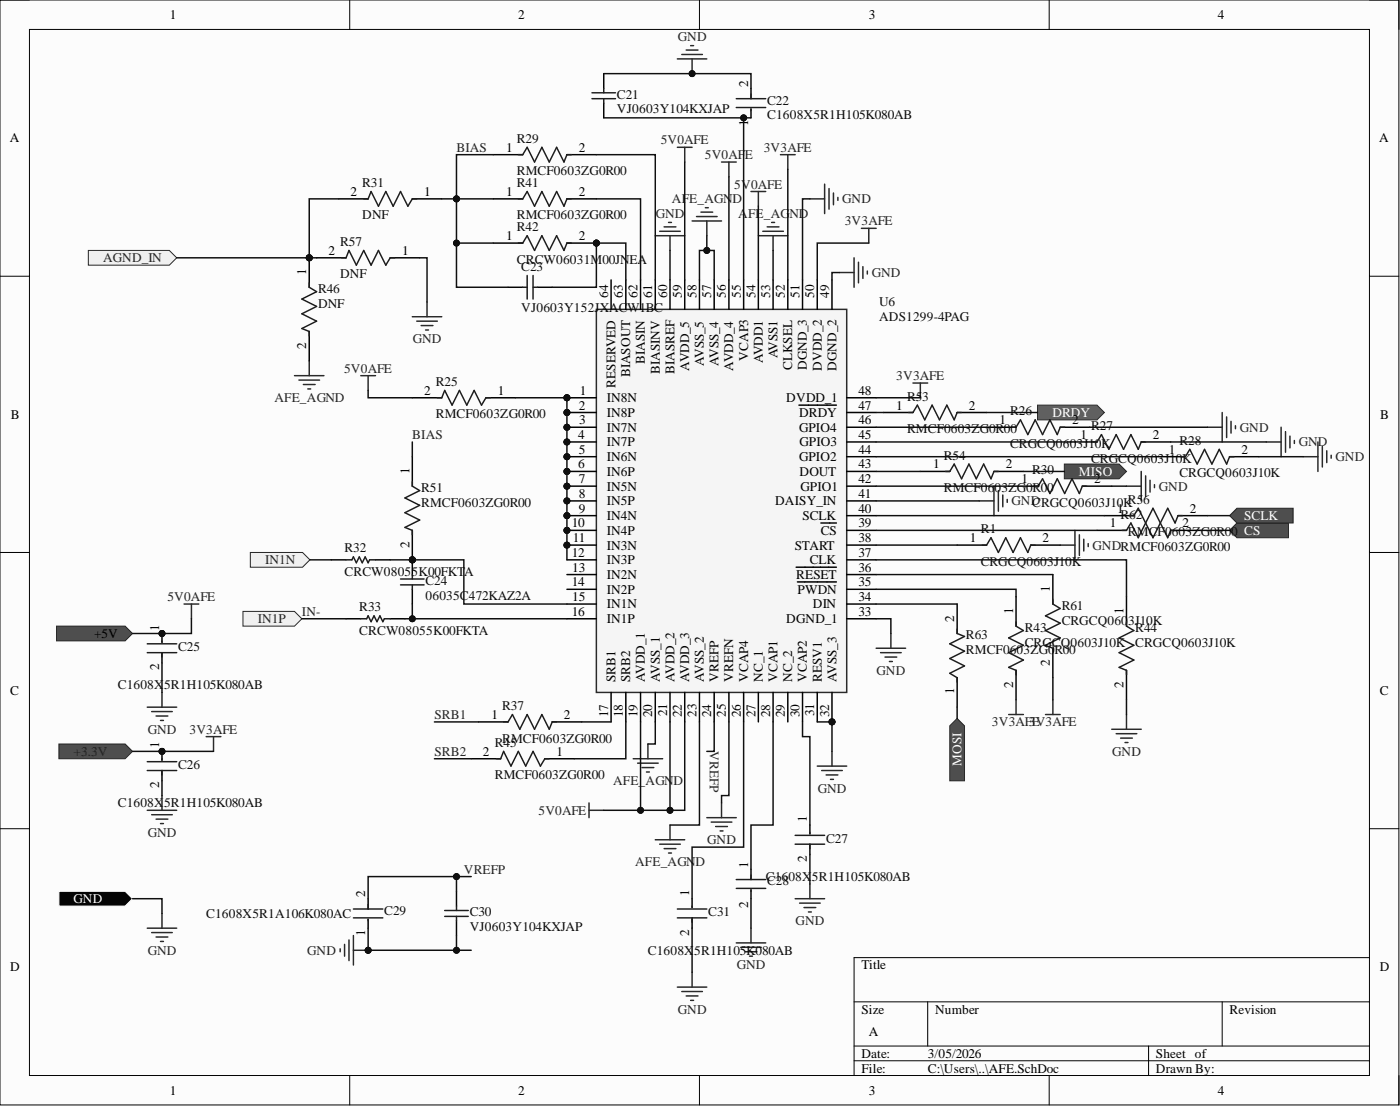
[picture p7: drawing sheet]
<svg xmlns="http://www.w3.org/2000/svg" width="241mm" height="190mm" viewBox="0 0 241 190" stroke-linecap="round" stroke-linejoin="round" font-family="sans-serif">
<defs><g id="words">
<g font-size="2.3">
<text x="29.3" y="3.3">1</text>
<text x="89.3" y="3.3">2</text>
<text x="149.7" y="3.3">3</text>
<text x="209.9" y="3.3">4</text>
<text x="128.9" y="15" transform="rotate(-90 128.9 15)">2</text>
<text x="128.9" y="21.7" transform="rotate(-90 128.9 21.7)">1</text>
<text x="1.7" y="24.5">A</text>
<text x="87.2" y="26.1">1</text>
<text x="99.7" y="26.1">2</text>
<text x="237.7" y="24.5">A</text>
<text x="60.4" y="33.7">2</text>
<text x="73.1" y="33.7">1</text>
<text x="87.2" y="33.7">1</text>
<text x="99.7" y="33.7">2</text>
<text x="87.2" y="41.4">1</text>
<text x="99.7" y="41.4">2</text>
<text x="52.8" y="47.5" transform="rotate(-90 52.8 47.5)">1</text>
<text x="56.6" y="43.9">2</text>
<text x="69.3" y="43.9">1</text>
<text x="104.8" y="51.3" transform="rotate(-90 104.8 51.3)">64</text>
<text x="107.4" y="51.3" transform="rotate(-90 107.4 51.3)">63</text>
<text x="109.9" y="51.3" transform="rotate(-90 109.9 51.3)">62</text>
<text x="112.4" y="51.3" transform="rotate(-90 112.4 51.3)">61</text>
<text x="115" y="51.3" transform="rotate(-90 115 51.3)">60</text>
<text x="117.5" y="51.3" transform="rotate(-90 117.5 51.3)">59</text>
<text x="120" y="51.3" transform="rotate(-90 120 51.3)">58</text>
<text x="122.6" y="51.3" transform="rotate(-90 122.6 51.3)">57</text>
<text x="125.1" y="51.3" transform="rotate(-90 125.1 51.3)">56</text>
<text x="127.7" y="51.3" transform="rotate(-90 127.7 51.3)">55</text>
<text x="130.2" y="51.3" transform="rotate(-90 130.2 51.3)">54</text>
<text x="132.7" y="51.3" transform="rotate(-90 132.7 51.3)">53</text>
<text x="135.3" y="51.3" transform="rotate(-90 135.3 51.3)">52</text>
<text x="137.8" y="51.3" transform="rotate(-90 137.8 51.3)">51</text>
<text x="140.4" y="51.3" transform="rotate(-90 140.4 51.3)">50</text>
<text x="142.9" y="51.3" transform="rotate(-90 142.9 51.3)">49</text>
<text x="52.8" y="60.1" transform="rotate(-90 52.8 60.1)">2</text>
<text x="108.6" y="65" transform="rotate(-90 108.6 65)">BIASOUT</text>
<text x="111.2" y="62.7" transform="rotate(-90 111.2 62.7)">BIASIN</text>
<text x="113.7" y="64.4" transform="rotate(-90 113.7 64.4)">BIASINV</text>
<text x="116.2" y="64.4" transform="rotate(-90 116.2 64.4)">BIASREF</text>
<text x="118.8" y="63.9" transform="rotate(-90 118.8 63.9)">AVDD_5</text>
<text x="121.3" y="63.1" transform="rotate(-90 121.3 63.1)">AVSS_5</text>
<text x="123.9" y="63.1" transform="rotate(-90 123.9 63.1)">AVSS_4</text>
<text x="126.4" y="63.9" transform="rotate(-90 126.4 63.9)">AVDD_4</text>
<text x="128.9" y="62.2" transform="rotate(-90 128.9 62.2)">VCAP3</text>
<text x="131.5" y="62.5" transform="rotate(-90 131.5 62.5)">AVDD1</text>
<text x="134" y="61.7" transform="rotate(-90 134 61.7)">AVSS1</text>
<text x="136.5" y="63.7" transform="rotate(-90 136.5 63.7)">CLKSEL</text>
<text x="139.1" y="63.8" transform="rotate(-90 139.1 63.8)">DGND_3</text>
<text x="141.6" y="63.9" transform="rotate(-90 141.6 63.9)">DVDD_2</text>
<text x="144.2" y="63.9" transform="rotate(-90 144.2 63.9)">DGND_2</text>
<text x="73.1" y="68">2</text>
<text x="85.8" y="68">1</text>
<text x="99.7" y="70.5">2</text>
<text x="99.9" y="68">1</text>
<text x="104.6" y="69.3">IN8N</text>
<text x="104.6" y="71.8">IN8P</text>
<text x="106.1" y="66.8" transform="rotate(-90 106.1 66.8)">RESERVED</text>
<text x="135.5" y="69.3">DVDD_1</text>
<text x="137.7" y="71.8">DRDY</text>
<text x="148" y="68">48</text>
<text x="148" y="70.5">47</text>
<text x="154.5" y="70.5">1</text>
<text x="167" y="70.5">2</text>
<text x="1.9" y="72.2">B</text>
<text x="99.7" y="75.6">4</text>
<text x="99.8" y="73.1">3</text>
<text x="104.6" y="74.3">IN7N</text>
<text x="104.6" y="76.9">IN7P</text>
<text x="137.7" y="74.3">GPIO4</text>
<text x="137.8" y="76.9">GPIO3</text>
<text x="148" y="73.1">46</text>
<text x="148" y="75.6">45</text>
<text x="172.2" y="73.1">1</text>
<text x="184.8" y="73.1">2</text>
<text x="186.2" y="75.6">1</text>
<text x="198.7" y="75.6">2</text>
<text x="237.9" y="72.2">B</text>
<text x="70.6" y="81.7" transform="rotate(-90 70.6 81.7)">1</text>
<text x="99.7" y="80.7">6</text>
<text x="99.7" y="78.2">5</text>
<text x="99.7" y="83.2">7</text>
<text x="104.6" y="79.4">IN6N</text>
<text x="104.6" y="82">IN6P</text>
<text x="137.7" y="79.4">GPIO2</text>
<text x="137.8" y="82">DOUT</text>
<text x="148" y="78.2">44</text>
<text x="148" y="80.7">43</text>
<text x="148" y="83.2">42</text>
<text x="160.8" y="80.7">1</text>
<text x="173.3" y="80.7">2</text>
<text x="176.1" y="83.2">1</text>
<text x="188.6" y="83.2">2</text>
<text x="201.4" y="78.2">1</text>
<text x="214" y="78.2">2</text>
<text x="99.7" y="85.8">8</text>
<text x="99.7" y="88.3">9</text>
<text x="104.6" y="84.5">IN5N</text>
<text x="104.6" y="87">IN5P</text>
<text x="104.6" y="89.6">IN4N</text>
<text x="133.6" y="87">DAISY_IN</text>
<text x="138" y="84.5">GPIO1</text>
<text x="138.3" y="89.6">SCLK</text>
<text x="148" y="85.8">41</text>
<text x="148" y="88.3">40</text>
<text x="192.6" y="88.3">1</text>
<text x="205.1" y="88.3">2</text>
<text x="70.6" y="94.4" transform="rotate(-90 70.6 94.4)">2</text>
<text x="98.6" y="90.8">10</text>
<text x="98.6" y="95.9">12</text>
<text x="98.7" y="93.4">11</text>
<text x="104.6" y="92.1">IN4P</text>
<text x="104.6" y="94.7">IN3N</text>
<text x="137" y="94.7">START</text>
<text x="141.5" y="92.1">CS</text>
<text x="148" y="90.8">39</text>
<text x="148" y="93.4">38</text>
<text x="148" y="95.9">37</text>
<text x="167.2" y="93.4">1</text>
<text x="179.7" y="93.4">2</text>
<text x="191.3" y="90.8">1</text>
<text x="203.8" y="90.8">2</text>
<text x="98.6" y="101">14</text>
<text x="98.6" y="98.5">13</text>
<text x="104.6" y="97.2">IN3P</text>
<text x="104.6" y="99.7">IN2N</text>
<text x="137.2" y="99.7">RESET</text>
<text x="139.6" y="97.2">CLK</text>
<text x="148" y="98.5">36</text>
<text x="148" y="101">35</text>
<text x="98.6" y="106.1">16</text>
<text x="98.6" y="103.5">15</text>
<text x="104.6" y="102.3">IN2P</text>
<text x="104.6" y="104.8">IN1N</text>
<text x="104.6" y="107.3">IN1P</text>
<text x="135.5" y="107.3">DGND_1</text>
<text x="137.5" y="102.3">PWDN</text>
<text x="140.1" y="104.8">DIN</text>
<text x="148" y="103.5">34</text>
<text x="148" y="106.1">33</text>
<text x="164.5" y="107.1" transform="rotate(-90 164.5 107.1)">2</text>
<text x="174.6" y="105.8" transform="rotate(-90 174.6 105.8)">1</text>
<text x="181" y="102" transform="rotate(-90 181 102)">1</text>
<text x="193.7" y="105.8" transform="rotate(-90 193.7 105.8)">1</text>
<text x="16.2" y="109.9">+5V</text>
<text x="27.4" y="108.6" transform="rotate(-90 27.4 108.6)">1</text>
<text x="1.8" y="119.7">C</text>
<text x="27.4" y="115.5" transform="rotate(-90 27.4 115.5)">2</text>
<text x="106.1" y="117.5" transform="rotate(-90 106.1 117.5)">SRB1</text>
<text x="108.6" y="117.5" transform="rotate(-90 108.6 117.5)">SRB2</text>
<text x="111.2" y="117.5" transform="rotate(-90 111.2 117.5)">AVDD_1</text>
<text x="113.7" y="117.5" transform="rotate(-90 113.7 117.5)">AVSS_1</text>
<text x="116.2" y="117.5" transform="rotate(-90 116.2 117.5)">AVDD_2</text>
<text x="118.8" y="117.5" transform="rotate(-90 118.8 117.5)">AVDD_3</text>
<text x="121.3" y="117.5" transform="rotate(-90 121.3 117.5)">AVSS_2</text>
<text x="123.9" y="117.5" transform="rotate(-90 123.9 117.5)">VREFP</text>
<text x="126.4" y="117.5" transform="rotate(-90 126.4 117.5)">VREFN</text>
<text x="128.9" y="117.5" transform="rotate(-90 128.9 117.5)">VCAP4</text>
<text x="131.5" y="117.5" transform="rotate(-90 131.5 117.5)">NC_1</text>
<text x="134" y="117.5" transform="rotate(-90 134 117.5)">VCAP1</text>
<text x="136.5" y="117.5" transform="rotate(-90 136.5 117.5)">NC_2</text>
<text x="139.1" y="117.5" transform="rotate(-90 139.1 117.5)">VCAP2</text>
<text x="141.6" y="117.5" transform="rotate(-90 141.6 117.5)">RESV1</text>
<text x="144.2" y="117.5" transform="rotate(-90 144.2 117.5)">AVSS_3</text>
<text x="164.5" y="119.6" transform="rotate(-90 164.5 119.6)">1</text>
<text x="174.6" y="118.5" transform="rotate(-90 174.6 118.5)">2</text>
<text x="181" y="114.7" transform="rotate(-90 181 114.7)">2</text>
<text x="193.7" y="118.5" transform="rotate(-90 193.7 118.5)">2</text>
<text x="237.8" y="119.7">C</text>
<text x="84.7" y="123.8">1</text>
<text x="97.2" y="123.8">2</text>
<text x="104.8" y="123.5" transform="rotate(-90 104.8 123.5)">17</text>
<text x="107.4" y="123.5" transform="rotate(-90 107.4 123.5)">18</text>
<text x="109.9" y="123.5" transform="rotate(-90 109.9 123.5)">19</text>
<text x="112.4" y="123.5" transform="rotate(-90 112.4 123.5)">20</text>
<text x="115" y="123.3" transform="rotate(-90 115 123.3)">21</text>
<text x="117.5" y="123.5" transform="rotate(-90 117.5 123.5)">22</text>
<text x="120" y="123.4" transform="rotate(-90 120 123.4)">23</text>
<text x="122.6" y="123.5" transform="rotate(-90 122.6 123.5)">24</text>
<text x="125.1" y="123.4" transform="rotate(-90 125.1 123.4)">25</text>
<text x="127.7" y="123.5" transform="rotate(-90 127.7 123.5)">26</text>
<text x="130.2" y="123.5" transform="rotate(-90 130.2 123.5)">27</text>
<text x="132.7" y="123.5" transform="rotate(-90 132.7 123.5)">28</text>
<text x="135.3" y="123.5" transform="rotate(-90 135.3 123.5)">29</text>
<text x="137.8" y="123.5" transform="rotate(-90 137.8 123.5)">30</text>
<text x="140.4" y="123.3" transform="rotate(-90 140.4 123.3)">31</text>
<text x="142.9" y="123.5" transform="rotate(-90 142.9 123.5)">32</text>
<text x="27.4" y="128.9" transform="rotate(-90 27.4 128.9)">1</text>
<text x="83.2" y="130.2">2</text>
<text x="95.9" y="130.2">1</text>
<text x="27.4" y="135.8" transform="rotate(-90 27.4 135.8)">2</text>
<text x="139.1" y="141.6" transform="rotate(-90 139.1 141.6)">1</text>
<text x="128.9" y="149.5" transform="rotate(-90 128.9 149.5)">1</text>
<text x="139.1" y="148.5" transform="rotate(-90 139.1 148.5)">2</text>
<text x="62.9" y="154.5" transform="rotate(-90 62.9 154.5)">2</text>
<text x="118.8" y="154.3" transform="rotate(-90 118.8 154.3)">1</text>
<text x="62.9" y="161.2" transform="rotate(-90 62.9 161.2)">1</text>
<text x="118.8" y="161.1" transform="rotate(-90 118.8 161.1)">2</text>
<text x="128.9" y="156.3" transform="rotate(-90 128.9 156.3)">2</text>
<text x="1.8" y="167.3">D</text>
<text x="148.5" y="167">Title</text>
<text x="237.8" y="167.3">D</text>
<text x="148.5" y="174.6">Size</text>
<text x="149.7" y="178.4">A</text>
<text x="161.2" y="174.6">Number</text>
<text x="211.9" y="174.6">Revision</text>
<text x="148.5" y="182.2">Date:</text>
<text x="148.5" y="184.7">File:</text>
<text x="159.9" y="182.2">3/05/2026</text>
<text x="159.9" y="184.7">C:\Users\..\AFE.SchDoc</text>
<text x="199.2" y="182.2">Sheet of</text>
<text x="199.2" y="184.7">Drawn By:</text>
<text x="29.3" y="188.5">1</text>
<text x="89.3" y="188.5">2</text>
<text x="149.7" y="188.5">3</text>
<text x="209.9" y="188.5">4</text>
</g>
<g font-size="2.3" fill="#262626">
<text x="116.8" y="7.1">GND</text>
<text x="78.7" y="26.1">BIAS</text>
<text x="113.9" y="24.9">5V0AFE</text>
<text x="121.5" y="27.4">5V0AF</text>
<text x="128.4" y="27.4">E</text>
<text x="131.6" y="26.1">3V3AFE</text>
<text x="115.8" y="35">AFE_AGN</text>
<text x="126.2" y="35">D</text>
<text x="126.6" y="32.5">5V0AFE</text>
<text x="145.2" y="35">GND</text>
<text x="113" y="37.6">GND</text>
<text x="127.2" y="37.6">AFE_AG</text>
<text x="136.1" y="37.6">ND</text>
<text x="145.6" y="38.8">3V3AFE</text>
<text x="17.8" y="45.2">AGND_IN</text>
<text x="150.3" y="47.7">GND</text>
<text x="71.1" y="59.1">GND</text>
<text x="59.3" y="64.2">5V0AFE</text>
<text x="154.5" y="65.5">3V3AFE</text>
<text x="47.3" y="69.3">AFE_AGND</text>
<text x="71.1" y="75.6">BIAS</text>
<text x="213.7" y="74.3">GND</text>
<text x="223.9" y="76.9">GN</text>
<text x="227.2" y="76.9">D</text>
<text x="230.2" y="79.4">GND</text>
<text x="174.4" y="87">GND</text>
<text x="199.7" y="84.5">GND</text>
<text x="188.3" y="94.7">GNDRMCF0603ZG0R00</text>
<text x="45.7" y="97.2">IN1N</text>
<text x="28.8" y="103.5">5V0AFE</text>
<text x="44.4" y="107.3">IN1P</text>
<text x="52" y="106.1">IN-</text>
<text x="151.1" y="116.2">GND</text>
<text x="74.9" y="123.8">SRB1</text>
<text x="171" y="125.1">3V3AF3EV3AFE</text>
<text x="25.5" y="126.4">GND</text>
<text x="32.7" y="126.4">3V3AFE</text>
<text x="74.9" y="130.2">SRB2</text>
<text x="122.3" y="129.4" transform="rotate(90 122.3 129.4)">VREFP</text>
<text x="191.7" y="130.2">GND</text>
<text x="105.7" y="135.3">AFE_AGN</text>
<text x="116.1" y="135.3">D</text>
<text x="140.9" y="136.5">GND</text>
<text x="92.8" y="140.3">5V0AFE</text>
<text x="25.5" y="144.1">GND</text>
<text x="109.5" y="149.2">AFE_AGN</text>
<text x="119.9" y="149.2">D</text>
<text x="121.9" y="145.4">GND</text>
<text x="79.9" y="150.5">VREFP</text>
<text x="137.1" y="159.4">GND</text>
<text x="25.5" y="164.4">GND</text>
<text x="53" y="164.4">GND</text>
<text x="127" y="167">GND</text>
<text x="116.8" y="174.6">GND</text>
</g>
<g font-size="2.3" fill="#0e0e0e">
<text x="106.3" y="17">C21</text>
<text x="106.3" y="19.5">VJ0603Y104KXJAP</text>
<text x="132.2" y="18">C22</text>
<text x="132.2" y="20.6">C1608X5R1H105K080AB</text>
<text x="89.1" y="24.6">R29</text>
<text x="62.4" y="32.2">R31</text>
<text x="89.1" y="32.2">R41</text>
<text x="89.1" y="30.2">RMCF0603ZG0R00</text>
<text x="62.4" y="37.8">DNF</text>
<text x="89.1" y="37.8">RMCF0603ZG0R00</text>
<text x="89.1" y="39.8">R42</text>
<text x="58.6" y="42.4">R57</text>
<text x="58.6" y="48">DNF</text>
<text x="89.1" y="45.4">CRCW06031M00JN</text>
<text x="89.8" y="46.7">C23</text>
<text x="108.5" y="45.4">EA</text>
<text x="54.8" y="50.5">R46</text>
<text x="54.8" y="53">DNF</text>
<text x="89.8" y="53.8">VJ0603Y152J</text>
<text x="103.4" y="53.8">XACW1BC</text>
<text x="151.5" y="52.8">U6</text>
<text x="151.5" y="55.3">ADS1299-4PAG</text>
<text x="75.1" y="66.5">R25</text>
<text x="156.3" y="69">R53</text>
<text x="174.1" y="71.6">R26</text>
<text x="75.1" y="72.1">RMCF0603ZG0R00</text>
<text x="156.3" y="74.6">RMCF0603ZG0R00</text>
<text x="174.1" y="77.1">CRGCQ0603J10K</text>
<text x="188.1" y="74.1">R27</text>
<text x="203.3" y="76.6">R28</text>
<text x="162.7" y="79.2">R54</text>
<text x="177.9" y="81.7">R30</text>
<text x="188.1" y="79.7">CRGCQ0603J10K</text>
<text x="203.3" y="82.2">CRGCQ0603J10K</text>
<text x="72.6" y="84.8">R51</text>
<text x="72.6" y="87.3">RMCF0603ZG0R00</text>
<text x="162.7" y="84.8">RMCF06</text>
<text x="171.4" y="84.8">0</text>
<text x="172.6" y="84.8">3ZG0R00</text>
<text x="177.9" y="87.3">CRGCQ0603J10KR56</text>
<text x="193.1" y="89.3">R62</text>
<text x="59.4" y="95.2">R32</text>
<text x="169" y="91.9">R1</text>
<text x="194.4" y="92.4">RMCF0603ZG0R00 CS</text>
<text x="59.4" y="99.2">CRCW08055K00FKT</text>
<text x="73.3" y="100.7">C24</text>
<text x="80" y="99.2">A</text>
<text x="169" y="97.4">CRGCQ0603J10K</text>
<text x="61.9" y="105.3">R33</text>
<text x="73.3" y="103.3">06035C472KAZ2A</text>
<text x="183" y="105.1">R61</text>
<text x="183" y="107.6">CRGCQ060</text>
<text x="194.4" y="107.6">3J10K</text>
<text x="30.7" y="112.2">C25</text>
<text x="61.9" y="109.4">CRCW08055K00FKTA</text>
<text x="166.5" y="110.1">R63</text>
<text x="166.5" y="112.7">RMCF0603ZG0</text>
<text x="176.6" y="108.9">R43</text>
<text x="176.6" y="111.4">CRGCQ0603J10K</text>
<text x="181.8" y="112.7">R00</text>
<text x="195.7" y="108.9">R44</text>
<text x="195.7" y="111.4">CRGCQ0603J10K</text>
<text x="20.3" y="118.8">C1608X</text>
<text x="28.3" y="118.8">5R1H105K080AB</text>
<text x="86.5" y="122.3">R37</text>
<text x="85.3" y="128.7">R45</text>
<text x="86.5" y="127.9">RMCF0603ZG0R00</text>
<text x="30.7" y="132.5">C26</text>
<text x="85.3" y="134.2">RMCF0603ZG0R00</text>
<text x="20.3" y="139.1">C1608X</text>
<text x="28.3" y="139.1">5R1H105K080AB</text>
<text x="142.4" y="145.2">C27</text>
<text x="132" y="151.7">C1608X</text>
<text x="132.2" y="152.5">C28</text>
<text x="139.9" y="151.7">5R1H105K080AB</text>
<text x="35.5" y="158.1">C1608X5R1A106K080AC</text>
<text x="66.2" y="157.6">C29</text>
<text x="81" y="157.8">C30</text>
<text x="81" y="160.4">VJ0603Y104KXJAP</text>
<text x="122.1" y="157.8">C31</text>
<text x="111.7" y="164.4">C1608X</text>
<text x="119.6" y="164.4">5R1H105K080AB</text>
</g>
<g font-size="2.3" fill="#fefefe">
<text x="181.4" y="71.8">DRDY</text>
<text x="186" y="82">MISO</text>
<text x="214.5" y="89.6">SCLK</text>
<text x="165.7" y="132" transform="rotate(-90 165.7 132)">MOSI</text>
<text x="12.7" y="155.6">GND</text>
</g>
</g></defs>
<path d="M0 0h241.1v190.3h-241.1z" fill-rule="evenodd" fill="#fcfcfc"/>
<path d="M0 0h241.1v190.3h-241.1z" fill="none" stroke="#000" stroke-width=".17"/>
<path d="M5.1 5.1h230.9v180.1h-230.9z" fill-rule="evenodd" fill="#fcfcfc"/>
<g fill="none" stroke="#000" stroke-width=".17">
<path d="M0 0h5.1M60.3 0v5.1M120.6 0v5.1M180.8 0v5.1M236 0h5.1v5.1M5.1 5.1h230.9v180.1h-230.9zM0 47.6h5.1M236 47.6h5.1M0 95.2h5.1M236 95.2h5.1M0 142.7h5.1M236 142.7h5.1"/>
<path d="M147.2 172.6h88.8M159.9 172.6v7.6M210.7 172.6v7.6M236 164.9h-88.8v20.3M60.3 185.2v5.1M120.6 185.2v5.1M147.2 180.2h88.8M147.2 182.7h88.8M180.8 185.2v5.1M198 180.2v5M241.1 185.2v5.1"/>
</g>
<path d="M9.7 107.8h11.9l1.2 1.3-1.2 1.3h-11.9z" fill-rule="evenodd" fill="#4c4c4c"/>
<path d="M9.7 107.8h11.9l1.2 1.3-1.2 1.3h-11.9z" fill="none" stroke="#262626" stroke-width=".17"/>
<path d="M25.4 159.9h5.1M27.9 157.3v2.6M26.1 160.6h3.6M26.9 161.4h2M27.7 162.2h.5" fill="none" stroke="#262626" stroke-width=".25"/>
<path d="M10.2 153.5h11.4l1.2 1.3-1.2 1.3h-11.4z" fill-rule="evenodd" fill="#000"/>
<path d="M10.2 153.5h11.4l1.2 1.3-1.2 1.3h-11.4z" fill="none" stroke="#fefefe" stroke-width=".17"/>
<path d="M10.2 128.1h11.4l1.2 1.3-1.2 1.3h-11.4z" fill-rule="evenodd" fill="#4c4c4c"/>
<path d="M10.2 128.1h11.4l1.2 1.3-1.2 1.3h-11.4z" fill="none" stroke="#262626" stroke-width=".17"/>
<path d="M35.5 126.9h2.6M36.8 126.9v2.5" fill="none" stroke="#262626" stroke-width=".25"/>
<circle cx="97.7" cy="68.5" r=".51" fill="#0e0e0e"/>
<circle cx="97.7" cy="68.5" r=".51" fill="none" stroke="#0e0e0e" stroke-width=".17"/>
<circle cx="97.7" cy="71.1" r=".51" fill="#0e0e0e"/>
<circle cx="97.7" cy="71.1" r=".51" fill="none" stroke="#0e0e0e" stroke-width=".17"/>
<circle cx="97.7" cy="73.6" r=".51" fill="#0e0e0e"/>
<circle cx="97.7" cy="73.6" r=".51" fill="none" stroke="#0e0e0e" stroke-width=".17"/>
<circle cx="97.7" cy="76.1" r=".51" fill="#0e0e0e"/>
<circle cx="97.7" cy="76.1" r=".51" fill="none" stroke="#0e0e0e" stroke-width=".17"/>
<circle cx="97.7" cy="78.7" r=".51" fill="#0e0e0e"/>
<circle cx="97.7" cy="78.7" r=".51" fill="none" stroke="#0e0e0e" stroke-width=".17"/>
<circle cx="97.7" cy="81.2" r=".51" fill="#0e0e0e"/>
<circle cx="97.7" cy="81.2" r=".51" fill="none" stroke="#0e0e0e" stroke-width=".17"/>
<circle cx="97.7" cy="83.7" r=".51" fill="#0e0e0e"/>
<circle cx="97.7" cy="83.7" r=".51" fill="none" stroke="#0e0e0e" stroke-width=".17"/>
<circle cx="97.7" cy="86.3" r=".51" fill="#0e0e0e"/>
<circle cx="97.7" cy="86.3" r=".51" fill="none" stroke="#0e0e0e" stroke-width=".17"/>
<circle cx="97.7" cy="88.8" r=".51" fill="#0e0e0e"/>
<circle cx="97.7" cy="88.8" r=".51" fill="none" stroke="#0e0e0e" stroke-width=".17"/>
<circle cx="97.7" cy="91.4" r=".51" fill="#0e0e0e"/>
<circle cx="97.7" cy="91.4" r=".51" fill="none" stroke="#0e0e0e" stroke-width=".17"/>
<circle cx="97.7" cy="93.9" r=".51" fill="#0e0e0e"/>
<circle cx="97.7" cy="93.9" r=".51" fill="none" stroke="#0e0e0e" stroke-width=".17"/>
<circle cx="143.4" cy="124.3" r=".51" fill="#0e0e0e"/>
<circle cx="143.4" cy="124.3" r=".51" fill="none" stroke="#0e0e0e" stroke-width=".17"/>
<path d="M102.8 53.3h43.1v66h-43.1z" fill-rule="evenodd" fill="#f5f5f5"/>
<path d="M102.8 53.3h43.1v66h-43.1z" fill="none" stroke="#262626" stroke-width=".25"/>
<path d="M97.7 68.5h5.1" fill="none" stroke="#000" stroke-width=".25"/>
<circle cx="97.7" cy="68.5" r=".51" fill="#0e0e0e"/>
<circle cx="97.7" cy="68.5" r=".51" fill="none" stroke="#0e0e0e" stroke-width=".17"/>
<path d="M97.7 71.1h5.1" fill="none" stroke="#000" stroke-width=".25"/>
<circle cx="97.7" cy="71.1" r=".51" fill="#0e0e0e"/>
<circle cx="97.7" cy="71.1" r=".51" fill="none" stroke="#0e0e0e" stroke-width=".17"/>
<path d="M97.7 73.6h5.1" fill="none" stroke="#000" stroke-width=".25"/>
<circle cx="97.7" cy="73.6" r=".51" fill="#0e0e0e"/>
<circle cx="97.7" cy="73.6" r=".51" fill="none" stroke="#0e0e0e" stroke-width=".17"/>
<path d="M97.7 76.1h5.1" fill="none" stroke="#000" stroke-width=".25"/>
<circle cx="97.7" cy="76.1" r=".51" fill="#0e0e0e"/>
<circle cx="97.7" cy="76.1" r=".51" fill="none" stroke="#0e0e0e" stroke-width=".17"/>
<path d="M97.7 78.7h5.1" fill="none" stroke="#000" stroke-width=".25"/>
<circle cx="97.7" cy="78.7" r=".51" fill="#0e0e0e"/>
<circle cx="97.7" cy="78.7" r=".51" fill="none" stroke="#0e0e0e" stroke-width=".17"/>
<path d="M97.7 81.2h5.1" fill="none" stroke="#000" stroke-width=".25"/>
<circle cx="97.7" cy="81.2" r=".51" fill="#0e0e0e"/>
<circle cx="97.7" cy="81.2" r=".51" fill="none" stroke="#0e0e0e" stroke-width=".17"/>
<path d="M97.7 83.7h5.1" fill="none" stroke="#000" stroke-width=".25"/>
<circle cx="97.7" cy="83.7" r=".51" fill="#0e0e0e"/>
<circle cx="97.7" cy="83.7" r=".51" fill="none" stroke="#0e0e0e" stroke-width=".17"/>
<path d="M97.7 86.3h5.1" fill="none" stroke="#000" stroke-width=".25"/>
<circle cx="97.7" cy="86.3" r=".51" fill="#0e0e0e"/>
<circle cx="97.7" cy="86.3" r=".51" fill="none" stroke="#0e0e0e" stroke-width=".17"/>
<path d="M97.7 88.8h5.1" fill="none" stroke="#000" stroke-width=".25"/>
<circle cx="97.7" cy="88.8" r=".51" fill="#0e0e0e"/>
<circle cx="97.7" cy="88.8" r=".51" fill="none" stroke="#0e0e0e" stroke-width=".17"/>
<path d="M97.7 91.4h5.1" fill="none" stroke="#000" stroke-width=".25"/>
<circle cx="97.7" cy="91.4" r=".51" fill="#0e0e0e"/>
<circle cx="97.7" cy="91.4" r=".51" fill="none" stroke="#0e0e0e" stroke-width=".17"/>
<path d="M97.7 93.9h5.1" fill="none" stroke="#000" stroke-width=".25"/>
<circle cx="97.7" cy="93.9" r=".51" fill="#0e0e0e"/>
<circle cx="97.7" cy="93.9" r=".51" fill="none" stroke="#0e0e0e" stroke-width=".17"/>
<g fill="none" stroke="#000" stroke-width=".25">
<path d="M97.7 96.4h5.1M97.7 99h5.1M97.7 101.5h5.1M97.7 104h5.1M97.7 106.6h5.1M105.3 119.3v5M107.9 119.3v5M110.4 119.3v5M112.9 119.3v5M115.5 119.3v5M118 119.3v5M120.6 119.3v5"/>
<path d="M123.1 119.3v5M125.6 119.3v5M128.2 119.3v5M130.7 119.3v5M133.2 119.3v5M135.8 119.3v5M138.3 119.3v5M140.9 119.3v5M143.4 119.3v5"/>
</g>
<circle cx="143.4" cy="124.3" r=".51" fill="#0e0e0e"/>
<circle cx="143.4" cy="124.3" r=".51" fill="none" stroke="#0e0e0e" stroke-width=".17"/>
<g fill="none" stroke="#000" stroke-width=".25">
<path d="M105.3 48.2v5.1M107.9 48.2v5.1M110.4 48.2v5.1M112.9 48.2v5.1M115.5 48.2v5.1M118 48.2v5.1M120.6 48.2v5.1M123.1 48.2v5.1M125.6 48.2v5.1M128.2 48.2v5.1M130.7 48.2v5.1M133.2 48.2v5.1"/>
<path d="M135.8 48.2v5.1M138.3 48.2v5.1M140.9 48.2v5.1M143.4 48.2v5.1M137.7 69.8h6.5M145.9 68.5h5.1M145.9 71.1h5.1M145.9 73.6h5.1M145.9 76.1h5.1M145.9 78.7h5.1M137.2 97.7h7M141.5 90.1h2.7"/>
<path d="M145.9 81.2h5.1M145.9 83.7h5.1M145.9 86.3h5.1M145.9 88.8h5.1M145.9 91.4h5.1M145.9 93.9h5.1M145.9 96.4h5.1M145.9 99h5.1M137.4 100.2h6.8M145.9 101.5h5.1M145.9 104h5.1M145.9 106.6h5.1"/>
</g>
<g fill="none" stroke="#262626" stroke-width=".25">
<path d="M139.6 34.3h2.5M142.1 31.7v5.1M142.9 32.5v3.5M143.7 33.2v2.1M144.4 34v.5M144.7 46.9h2.5M147.2 44.4v5.1M148 45.2v3.5M148.7 45.9v2.1M149.5 46.7v.5M109.1 130.7h5.1M109.9 131.4h3.5"/>
<path d="M110.7 132.2h2M111.4 133h.5M111.7 128.1v2.6M124.4 138.3v2.5M140.9 132h5M141.6 132.7h3.6M142.4 133.5h2M143.1 134.2h.6M143.4 129.4v2.6M121.8 140.8h5.1M122.6 141.6h3.5M123.3 142.4h2.1"/>
<path d="M124.1 143.1h.5"/>
</g>
<path d="M178.8 69.8h10.3l1.3 1.3-1.3 1.2h-10.3z" fill-rule="evenodd" fill="#5f5f5f"/>
<path d="M178.8 69.8h10.3l1.3 1.3-1.3 1.2h-10.3z" fill="none" stroke="#262626" stroke-width=".17"/>
<path d="M211.9 91.4l1.3-1.3h8.9v2.5h-8.9z" fill-rule="evenodd" fill="#4d4d4d"/>
<path d="M211.9 91.4l1.3-1.3h8.9v2.5h-8.9z" fill="none" stroke="#262626" stroke-width=".17"/>
<path d="M211.9 88.8l1.3-1.3h9.7v2.6h-9.7z" fill-rule="evenodd" fill="#4d4d4d"/>
<path d="M211.9 88.8l1.3-1.3h9.7v2.6h-9.7z" fill="none" stroke="#262626" stroke-width=".17"/>
<path d="M183.4 79.9h9.5l1.3 1.3-1.3 1.3h-9.5z" fill-rule="evenodd" fill="#4d4d4d"/>
<path d="M183.4 79.9h9.5l1.3 1.3-1.3 1.3h-9.5z" fill="none" stroke="#262626" stroke-width=".17"/>
<path d="M163.7 125l1.3-1.3 1.2 1.3v9.5h-2.5z" fill-rule="evenodd" fill="#4d4d4d"/>
<path d="M163.7 125l1.3-1.3 1.2 1.3v9.5h-2.5z" fill="none" stroke="#262626" stroke-width=".17"/>
<path d="M168.8 86.3h2.5M171.3 83.7v5.1M172.1 84.5v3.6M172.8 85.3v2M173.6 86v.5M151 111.7h5.1M151.8 112.4h3.5M152.5 113.2h2.1M153.3 113.9h.5M153.5 109.1v2.6" fill="none" stroke="#262626" stroke-width=".25"/>
<path d="M59.6 106.6h2.6M67.3 106.6h2.5" fill="none" stroke="#000" stroke-width=".25"/>
<path d="M62.2 106.6h1l.3-.5 .5 1 .5-1 .5 1 .5-1 .5 1 .2-.5h1.1" fill="none" stroke="#1c1c1c" stroke-width=".25"/>
<circle cx="71.1" cy="96.4" r=".51" fill="#0e0e0e"/>
<circle cx="71.1" cy="96.4" r=".51" fill="none" stroke="#0e0e0e" stroke-width=".17"/>
<path d="M71.1 96.4v2.6" fill="none" stroke="#000" stroke-width=".25"/>
<circle cx="71.1" cy="96.4" r=".51" fill="#0e0e0e"/>
<circle cx="71.1" cy="96.4" r=".51" fill="none" stroke="#0e0e0e" stroke-width=".17"/>
<path d="M71.1 101.5v2.5M119.3 154.8v1.5M119.3 158.1v1.8M139.6 142.1v1.5M139.6 145.4v1.8" fill="none" stroke="#000" stroke-width=".25"/>
<path d="M69 99.7h4.1M71.1 99v.7M69 100.7h4.1M71.1 100.7v.8M116.7 158.1h5.1M116.7 156.6h5.1M119.3 156.1v.2M119.3 158.1v.8M137.1 145.4h5M137.1 143.9h5M139.6 143.4v.2M139.6 145.4v.8" fill="none" stroke="#1c1c1c" stroke-width=".25"/>
<g fill="none" stroke="#262626" stroke-width=".25">
<path d="M129.4 159.9v2.5M137.1 154.8h5M137.8 155.6h3.6M138.6 156.3h2M139.3 157.1h.5M139.6 152.3v2.5M116.7 170h5.1M117.5 170.8h3.6M118.3 171.5h2M119 172.3h.5M119.3 167.5v2.5M126.9 162.4h5.1"/>
<path d="M127.7 163.2h3.5M128.4 163.9h2.1M129.2 164.7h.5"/>
</g>
<circle cx="27.9" cy="109.1" r=".51" fill="#0e0e0e"/>
<circle cx="27.9" cy="109.1" r=".51" fill="none" stroke="#0e0e0e" stroke-width=".17"/>
<path d="M27.9 109.1v1.5M27.9 112.4v1.8" fill="none" stroke="#000" stroke-width=".25"/>
<circle cx="27.9" cy="109.1" r=".51" fill="#0e0e0e"/>
<circle cx="27.9" cy="109.1" r=".51" fill="none" stroke="#0e0e0e" stroke-width=".17"/>
<path d="M25.4 112.4h5.1M25.4 110.9h5.1M27.9 110.4v.2M27.9 112.4v.8" fill="none" stroke="#1c1c1c" stroke-width=".25"/>
<circle cx="27.9" cy="129.4" r=".51" fill="#0e0e0e"/>
<circle cx="27.9" cy="129.4" r=".51" fill="none" stroke="#0e0e0e" stroke-width=".17"/>
<path d="M27.9 129.4v1.5M27.9 132.7v1.8" fill="none" stroke="#000" stroke-width=".25"/>
<circle cx="27.9" cy="129.4" r=".51" fill="#0e0e0e"/>
<circle cx="27.9" cy="129.4" r=".51" fill="none" stroke="#0e0e0e" stroke-width=".17"/>
<g fill="none" stroke="#1c1c1c" stroke-width=".25">
<path d="M102 17h4.1M102 16h4.1M104.1 15.2v.8M104.1 17v.8M126.9 17h5.1M126.9 18.5h5.1M129.4 16.2v.8M129.4 18.8v.2M174.4 73.6h.7l.8-1.3 1.3 2.6 1.2-2.6 1.3 2.6 1.3-2.6 1.2 2.6 .5-1.3h.8M188.3 76.1h.8l.7-1.2 1.3 2.5 1.3-2.5 1.3 2.5 1.2-2.5 1.3 2.5 .5-1.3h.8M203.5 78.7h.8l.8-1.3 1.2 2.5 1.3-2.5 1.3 2.5 1.2-2.5 1.3 2.5 .5-1.2h.8M178.2 83.7h.7l.8-1.2 1.3 2.5 1.2-2.5 1.3 2.5 1.3-2.5 1.2 2.5 .5-1.3h.8"/>
<path d="M25.4 132.7h5.1M25.4 131.2h5.1M27.9 130.7v.2M27.9 132.7v.8M60.9 156.6h5.1M60.9 158.1h5.1M63.5 155.8v.8M63.5 158.3v.3"/>
</g>
<g fill="none" stroke="#262626" stroke-width=".25">
<path d="M116.7 10.1h5.1M117.5 9.4h3.6M118.3 8.6h2M119 7.9h.5M119.3 10.1v2.6M208.1 73.6h2.6M210.7 71.1v5M211.4 71.8v3.6M212.2 72.6v2M212.9 73.3v.5M218.3 76.1h2.5M220.8 73.6v5.1"/>
<path d="M221.6 74.3v3.6M222.3 75.1v2M223.1 75.9v.5M224.6 78.7h2.6M227.2 76.1v5.1M227.9 76.9v3.5M228.7 77.6v2.1M229.4 78.4v.5M194.2 83.7h2.5M196.7 81.2v5.1M197.5 82v3.5M198.2 82.7v2.1"/>
<path d="M199 83.5v.5M27.9 119.3v2.5M25.4 139.6h5.1M25.4 121.8h5.1M26.1 122.6h3.6M26.9 123.3h2M27.7 124.1h.5M27.9 137v2.6M26.1 140.3h3.6M26.9 141.1h2M27.7 141.9h.5"/>
</g>
<g fill="none" stroke="#000" stroke-width=".25">
<path d="M104.1 12.7v2.5M104.1 17.8v2.5M129.4 15.2v1.8M129.4 18.8v1.5M170 73.6h5.1M182.7 73.6h5.1M184 76.1h5.1M196.7 76.1h5.1M199.2 78.7h5.1M211.9 78.7h5.1M173.9 83.7h5M186.5 83.7h5.1"/>
<path d="M63.5 154.8v1.8M63.5 158.3v1.6"/>
</g>
<circle cx="119.3" cy="12.7" r=".51" fill="#0e0e0e"/>
<circle cx="119.3" cy="12.7" r=".51" fill="none" stroke="#0e0e0e" stroke-width=".17"/>
<path d="M41.9 105.3h8.9l1.2 1.3-1.2 1.2h-8.9z" fill-rule="evenodd" fill="#f0f0f0"/>
<path d="M41.9 105.3h8.9l1.2 1.3-1.2 1.2h-8.9z" fill="none" stroke="#262626" stroke-width=".17"/>
<path d="M58.6 163.4v.5M59.4 162.7v2M60.2 161.9v3.6M60.9 161.1v5.1M60.9 163.7h2.6" fill="none" stroke="#262626" stroke-width=".25"/>
<circle cx="63.5" cy="163.7" r=".51" fill="#0e0e0e"/>
<circle cx="63.5" cy="163.7" r=".51" fill="none" stroke="#0e0e0e" stroke-width=".17"/>
<path d="M78.7 153.5v2.6M78.7 158.6v2.5M129.4 149.7v1.8M129.4 153.3v1.5" fill="none" stroke="#000" stroke-width=".25"/>
<path d="M76.6 156.8h4.1M76.6 157.8h4.1M78.7 156.1v.7M78.7 157.8v.8M126.9 151.5h5.1M126.9 153h5.1M129.4 150.7v.8M129.4 153.3v.2" fill="none" stroke="#1c1c1c" stroke-width=".25"/>
<path d="M43.1 95.2h9l1.3 1.2-1.3 1.3h-9z" fill-rule="evenodd" fill="#f0f0f0"/>
<path d="M43.1 95.2h9l1.3 1.2-1.3 1.3h-9z" fill="none" stroke="#262626" stroke-width=".17"/>
<path d="M54.6 44.4h5M67.3 44.4h5M71.1 68.5h5M83.8 68.5h5M57.1 96.4h2.5M64.7 96.4h2.6" fill="none" stroke="#000" stroke-width=".25"/>
<path d="M58.9 44.4h.7l.6-1.3 1.2 2.6 1.3-2.6 1.3 2.6 1.2-2.6 1.3 2.6 .8-1.3h.7M75.4 68.5h.7l.5-1.3 1.3 2.6 1.3-2.6 1.3 2.6 1.2-2.6 1.3 2.6 .8-1.3h.7M59.6 96.4h1.1l.2-.5 .5 1 .5-1 .5 1 .5-1 .6 1 .2-.5h1" fill="none" stroke="#1c1c1c" stroke-width=".25"/>
<g fill="none" stroke="#262626" stroke-width=".25">
<path d="M113.7 39.8h3.6M114.5 39.1h2M115.2 38.3h.5M116.7 25.4h2.6M118 25.4v2.5M119.3 38.1h5.1M120 37.3h3.6M120.8 36.5h2M121.6 35.8h.5M121.8 38.1v2.5M124.4 27.9h2.5M125.6 27.9v2.5"/>
<path d="M129.4 33h2.6M130.7 33v2.5M131.5 39.8h3.5M132.2 39.1h2.1M133 38.3h.5M134.5 26.6h2.6M135.8 26.6v2.6M148.5 39.3h2.5M149.7 39.3v2.6M71.1 54.6h5M71.8 55.3h3.6M72.6 56.1h2"/>
<path d="M73.3 56.8h.6M73.6 52v2.6M112.9 40.6h5.1M115.5 40.6v2.5M130.7 40.6h5.1M133.2 40.6v2.5M50.8 64.7h5M51.5 65.5h3.6M52.3 66.2h2M53 67h.6M53.3 62.2v2.5M62.2 64.7h2.5"/>
<path d="M63.5 64.7v2.5M157.4 66h2.5M158.6 66v2.5M31.7 104h2.6M33 104v2.6M101.5 138.3v2.5M101.5 139.6h2.6M112.9 144.6h5.1M113.7 145.4h3.6M114.5 146.2h2M115.2 146.9h.5M115.5 142.1v2.5"/>
</g>
<path d="M15.2 43.1h14l1.3 1.3-1.3 1.3h-14z" fill-rule="evenodd" fill="#f0f0f0"/>
<path d="M15.2 43.1h14l1.3 1.3-1.3 1.3h-14z" fill="none" stroke="#262626" stroke-width=".17"/>
<path d="M58.4 34.3h5.1M71.1 34.3h5M85 34.3h5.1M85 26.6h5.1M97.7 34.3h5.1M97.7 26.6h5.1M81.2 130.7h5.1M82.5 124.3h5.1M93.9 130.7h5.1M95.2 124.3h5.1" fill="none" stroke="#000" stroke-width=".25"/>
<path d="M62.7 34.3h.8l.5-1.3 1.2 2.5 1.3-2.5 1.3 2.5 1.2-2.5 1.3 2.5 .8-1.2h.7M89.3 34.3h.8l.8-1.3 1.2 2.5 1.3-2.5 1.3 2.5 1.2-2.5 1.3 2.5 .5-1.2h.8M89.3 26.6h.8l.8-1.2 1.2 2.5 1.3-2.5 1.3 2.5 1.2-2.5 1.3 2.5 .5-1.3h.8M85.5 130.7h.8l.5-1.3 1.3 2.6 1.2-2.6 1.3 2.6 1.3-2.6 1.2 2.6 .8-1.3h.8M86.8 124.3h.8l.7-1.2 1.3 2.5 1.3-2.5 1.2 2.5 1.3-2.5 1.3 2.5 .5-1.3h.7" fill="none" stroke="#1c1c1c" stroke-width=".25"/>
<circle cx="102.8" cy="41.9" r=".51" fill="#0e0e0e"/>
<circle cx="102.8" cy="41.9" r=".51" fill="none" stroke="#0e0e0e" stroke-width=".17"/>
<path d="M85 41.9h5.1M97.7 41.9h5.1" fill="none" stroke="#000" stroke-width=".25"/>
<circle cx="102.8" cy="41.9" r=".51" fill="#0e0e0e"/>
<circle cx="102.8" cy="41.9" r=".51" fill="none" stroke="#0e0e0e" stroke-width=".17"/>
<path d="M89.3 41.9h.8l.8-1.3 1.2 2.5 1.3-2.5 1.3 2.5 1.2-2.5 1.3 2.5 .5-1.2h.8M90.1 49.5h.8M90.9 47.5v4M91.9 47.5v4M91.9 49.5h.7M169.3 93.9h.7l.8-1.3 1.3 2.6 1.2-2.6 1.3 2.6 1.3-2.6 1.3 2.6 .5-1.3h.7M175.1 107.1v.7l1.3 .8-2.5 1.3 2.5 1.2-2.5 1.3 2.5 1.3-2.5 1.3 1.2 .5v.7M181.5 103.3v.7l1.2 .8-2.5 1.3 2.5 1.2-2.5 1.3 2.5 1.3-2.5 1.2 1.3 .6v.7M194.2 107.1v.7l1.2 .8-2.5 1.3 2.5 1.2-2.5 1.3 2.5 1.3-2.5 1.3 1.3 .5v.7" fill="none" stroke="#1c1c1c" stroke-width=".25"/>
<path d="M87.6 49.5h2.5M92.6 49.5h2.6M165 93.9h5M177.7 93.9h5M181.5 99v5M175.1 102.8v5M175.1 115.5v5M181.5 111.7v5M194.2 102.8v5M194.2 115.5v5" fill="none" stroke="#000" stroke-width=".25"/>
<g fill="none" stroke="#262626" stroke-width=".25">
<path d="M182.7 93.9h2.6M185.3 91.4v5M186 92.1v3.6M186.8 92.9v2M187.6 93.6v.5M173.9 123.1h2.5M175.1 120.5v2.6M180.2 123.1h2.5M181.5 120.5v2.6M191.6 125.6h5.1M192.4 126.4h3.5M193.1 127.1h2.1"/>
<path d="M193.9 127.9h.5M194.2 123.1v2.5"/>
</g>
<circle cx="53.3" cy="44.4" r=".51" fill="#0e0e0e"/>
<circle cx="53.3" cy="44.4" r=".51" fill="none" stroke="#0e0e0e" stroke-width=".17"/>
<path d="M53.3 44.4v5.1" fill="none" stroke="#000" stroke-width=".25"/>
<circle cx="53.3" cy="44.4" r=".51" fill="#0e0e0e"/>
<circle cx="53.3" cy="44.4" r=".51" fill="none" stroke="#0e0e0e" stroke-width=".17"/>
<path d="M53.3 57.1v5.1" fill="none" stroke="#000" stroke-width=".25"/>
<path d="M53.3 48.7v.8l1.3 .7-2.6 1.3 2.6 1.3-2.6 1.2 2.6 1.3-2.6 1.3 1.3 .5v.8" fill="none" stroke="#1c1c1c" stroke-width=".25"/>
<circle cx="71.1" cy="96.4" r=".51" fill="#0e0e0e"/>
<circle cx="71.1" cy="96.4" r=".51" fill="none" stroke="#0e0e0e" stroke-width=".17"/>
<path d="M71.1 78.7v5M71.1 91.4v5" fill="none" stroke="#000" stroke-width=".25"/>
<circle cx="71.1" cy="96.4" r=".51" fill="#0e0e0e"/>
<circle cx="71.1" cy="96.4" r=".51" fill="none" stroke="#0e0e0e" stroke-width=".17"/>
<path d="M156.6 71.1h.8l.7-1.3 1.3 2.5 1.3-2.5 1.2 2.5 1.3-2.5 1.3 2.5 .5-1.2h.7M71.1 83v.7l1.2 .8-2.5 1.3 2.5 1.2-2.5 1.3 2.5 1.3-2.5 1.2 1.3 .6v.7M162.9 81.2h.8l.8-1.3 1.2 2.6 1.3-2.6 1.3 2.6 1.2-2.6 1.3 2.6 .5-1.3h.8M193.4 91.4h.8l.7-1.3 1.3 2.5 2.5-5.1 2.6 5.1 .5-1.2h.7M194.7 88.8h.7l.8-1.3 2.5 5.1 2.6-5.1 1.2 2.6 .5-1.3h.8M165 108.4v.7l1.2 .5-2.5 1.3 2.5 1.3-2.5 1.2 2.5 1.3-2.5 1.3 1.3 .7v.8" fill="none" stroke="#1c1c1c" stroke-width=".25"/>
<path d="M152.3 71.1h5.1M165 71.1h5M158.6 81.2h5.1M171.3 81.2h5.1M189.1 91.4h5.1M190.4 88.8h5M201.8 91.4h5M203 88.8h5.1M165 104v5.1M165 116.7v5.1" fill="none" stroke="#000" stroke-width=".25"/>
<path d="M22.8 129.4h14M22.8 154.8h5.1v2.5" fill="none" stroke="#0e0e0e" stroke-width=".25"/>
<circle cx="27.9" cy="129.4" r=".51" fill="#0e0e0e"/>
<circle cx="27.9" cy="129.4" r=".51" fill="none" stroke="#0e0e0e" stroke-width=".17"/>
<path d="M33 106.6v2.5h-10.2" fill="none" stroke="#0e0e0e" stroke-width=".25"/>
<circle cx="27.9" cy="109.1" r=".51" fill="#0e0e0e"/>
<circle cx="27.9" cy="109.1" r=".51" fill="none" stroke="#0e0e0e" stroke-width=".17"/>
<path d="M112.9 124.3v3.8h-1.2M143.4 124.3v5.1" fill="none" stroke="#0e0e0e" stroke-width=".25"/>
<circle cx="143.4" cy="124.3" r=".51" fill="#0e0e0e"/>
<circle cx="143.4" cy="124.3" r=".51" fill="none" stroke="#0e0e0e" stroke-width=".17"/>
<path d="M139.6 34.3h-1.3v13.9M133.2 43.1v5.1M144.7 46.9h-1.3v1.3M149.7 41.9h-8.8v6.3M151 68.5h7.6M151 86.3h17.8M151 106.6h2.5v2.5M115.5 124.3v15.3" fill="none" stroke="#0e0e0e" stroke-width=".25"/>
<circle cx="115.5" cy="139.6" r=".51" fill="#0e0e0e"/>
<circle cx="115.5" cy="139.6" r=".51" fill="none" stroke="#0e0e0e" stroke-width=".17"/>
<path d="M130.7 35.5v12.7M120.6 48.2v-5.1h2.5v5.1M123.1 124.3v5.1h-1.3" fill="none" stroke="#0e0e0e" stroke-width=".25"/>
<circle cx="121.8" cy="43.1" r=".51" fill="#0e0e0e"/>
<circle cx="121.8" cy="43.1" r=".51" fill="none" stroke="#0e0e0e" stroke-width=".17"/>
<path d="M121.8 40.6v2.5" fill="none" stroke="#0e0e0e" stroke-width=".25"/>
<circle cx="121.8" cy="43.1" r=".51" fill="#0e0e0e"/>
<circle cx="121.8" cy="43.1" r=".51" fill="none" stroke="#0e0e0e" stroke-width=".17"/>
<path d="M52 106.6h7.6M133.2 124.3v17.8h-3.8v7.6M138.3 124.3v2.6h1.3v15.2M140.9 124.3h2.5M119.3 159.9v7.6M129.4 154.8v5.1M139.6 147.2v5.1" fill="none" stroke="#0e0e0e" stroke-width=".25"/>
<circle cx="143.4" cy="124.3" r=".51" fill="#0e0e0e"/>
<circle cx="143.4" cy="124.3" r=".51" fill="none" stroke="#0e0e0e" stroke-width=".17"/>
<path d="M151 73.6h19M151 76.1h33M151 78.7h48.2M187.8 73.6h20.3M201.8 76.1h16.5M217 78.7h7.6M151 83.7h22.9M191.6 83.7h2.6M27.9 114.2v5.1M27.9 134.5v2.5M110.4 124.3v15.3h7.6v-15.3" fill="none" stroke="#0e0e0e" stroke-width=".25"/>
<circle cx="110.4" cy="139.6" r=".51" fill="#0e0e0e"/>
<circle cx="110.4" cy="139.6" r=".51" fill="none" stroke="#0e0e0e" stroke-width=".17"/>
<circle cx="115.5" cy="139.6" r=".51" fill="#0e0e0e"/>
<circle cx="115.5" cy="139.6" r=".51" fill="none" stroke="#0e0e0e" stroke-width=".17"/>
<path d="M104.1 139.6h6.3" fill="none" stroke="#0e0e0e" stroke-width=".25"/>
<circle cx="110.4" cy="139.6" r=".51" fill="#0e0e0e"/>
<circle cx="110.4" cy="139.6" r=".51" fill="none" stroke="#0e0e0e" stroke-width=".17"/>
<path d="M118 27.9v20.3M128.2 20.3v27.9" fill="none" stroke="#0e0e0e" stroke-width=".25"/>
<circle cx="128.2" cy="20.3" r=".51" fill="#0e0e0e"/>
<circle cx="128.2" cy="20.3" r=".51" fill="none" stroke="#0e0e0e" stroke-width=".17"/>
<path d="M104.1 20.3h25.3" fill="none" stroke="#0e0e0e" stroke-width=".25"/>
<circle cx="128.2" cy="20.3" r=".51" fill="#0e0e0e"/>
<circle cx="128.2" cy="20.3" r=".51" fill="none" stroke="#0e0e0e" stroke-width=".17"/>
<path d="M104.1 12.7h25.3v2.5" fill="none" stroke="#0e0e0e" stroke-width=".25"/>
<circle cx="119.3" cy="12.7" r=".51" fill="#0e0e0e"/>
<circle cx="119.3" cy="12.7" r=".51" fill="none" stroke="#0e0e0e" stroke-width=".17"/>
<path d="M63.5 159.9v3.8" fill="none" stroke="#0e0e0e" stroke-width=".25"/>
<circle cx="63.5" cy="163.7" r=".51" fill="#0e0e0e"/>
<circle cx="63.5" cy="163.7" r=".51" fill="none" stroke="#0e0e0e" stroke-width=".17"/>
<path d="M63.5 163.7h15.2" fill="none" stroke="#0e0e0e" stroke-width=".25"/>
<circle cx="78.7" cy="163.7" r=".51" fill="#0e0e0e"/>
<circle cx="78.7" cy="163.7" r=".51" fill="none" stroke="#0e0e0e" stroke-width=".17"/>
<circle cx="63.5" cy="163.7" r=".51" fill="#0e0e0e"/>
<circle cx="63.5" cy="163.7" r=".51" fill="none" stroke="#0e0e0e" stroke-width=".17"/>
<path d="M78.7 151h-15.2v3.8" fill="none" stroke="#0e0e0e" stroke-width=".25"/>
<circle cx="78.7" cy="151" r=".51" fill="#0e0e0e"/>
<circle cx="78.7" cy="151" r=".51" fill="none" stroke="#0e0e0e" stroke-width=".17"/>
<path d="M78.7 161.1v2.6h2.5" fill="none" stroke="#0e0e0e" stroke-width=".25"/>
<circle cx="78.7" cy="163.7" r=".51" fill="#0e0e0e"/>
<circle cx="78.7" cy="163.7" r=".51" fill="none" stroke="#0e0e0e" stroke-width=".17"/>
<path d="M81.2 151h-2.5v2.5" fill="none" stroke="#0e0e0e" stroke-width=".25"/>
<circle cx="78.7" cy="151" r=".51" fill="#0e0e0e"/>
<circle cx="78.7" cy="151" r=".51" fill="none" stroke="#0e0e0e" stroke-width=".17"/>
<path d="M71.1 104v2.6M128.2 124.3v21.6h-8.9v8.9" fill="none" stroke="#0e0e0e" stroke-width=".25"/>
<circle cx="71.1" cy="106.6" r=".51" fill="#0e0e0e"/>
<circle cx="71.1" cy="106.6" r=".51" fill="none" stroke="#0e0e0e" stroke-width=".17"/>
<path d="M69.8 106.6h27.9" fill="none" stroke="#0e0e0e" stroke-width=".25"/>
<circle cx="71.1" cy="106.6" r=".51" fill="#0e0e0e"/>
<circle cx="71.1" cy="106.6" r=".51" fill="none" stroke="#0e0e0e" stroke-width=".17"/>
<path d="M53.4 96.4h3.7M67.3 96.4h3.8" fill="none" stroke="#0e0e0e" stroke-width=".25"/>
<circle cx="71.1" cy="96.4" r=".51" fill="#0e0e0e"/>
<circle cx="71.1" cy="96.4" r=".51" fill="none" stroke="#0e0e0e" stroke-width=".17"/>
<path d="M71.1 96.4h8.8v7.6h17.8" fill="none" stroke="#0e0e0e" stroke-width=".25"/>
<circle cx="71.1" cy="96.4" r=".51" fill="#0e0e0e"/>
<circle cx="71.1" cy="96.4" r=".51" fill="none" stroke="#0e0e0e" stroke-width=".17"/>
<path d="M135.8 29.2v19M97.7 68.5v27.9" fill="none" stroke="#0e0e0e" stroke-width=".25"/>
<circle cx="97.7" cy="93.9" r=".51" fill="#0e0e0e"/>
<circle cx="97.7" cy="93.9" r=".51" fill="none" stroke="#0e0e0e" stroke-width=".17"/>
<circle cx="97.7" cy="91.4" r=".51" fill="#0e0e0e"/>
<circle cx="97.7" cy="91.4" r=".51" fill="none" stroke="#0e0e0e" stroke-width=".17"/>
<circle cx="97.7" cy="88.8" r=".51" fill="#0e0e0e"/>
<circle cx="97.7" cy="88.8" r=".51" fill="none" stroke="#0e0e0e" stroke-width=".17"/>
<circle cx="97.7" cy="86.3" r=".51" fill="#0e0e0e"/>
<circle cx="97.7" cy="86.3" r=".51" fill="none" stroke="#0e0e0e" stroke-width=".17"/>
<circle cx="97.7" cy="83.7" r=".51" fill="#0e0e0e"/>
<circle cx="97.7" cy="83.7" r=".51" fill="none" stroke="#0e0e0e" stroke-width=".17"/>
<circle cx="97.7" cy="81.2" r=".51" fill="#0e0e0e"/>
<circle cx="97.7" cy="81.2" r=".51" fill="none" stroke="#0e0e0e" stroke-width=".17"/>
<circle cx="97.7" cy="78.7" r=".51" fill="#0e0e0e"/>
<circle cx="97.7" cy="78.7" r=".51" fill="none" stroke="#0e0e0e" stroke-width=".17"/>
<circle cx="97.7" cy="76.1" r=".51" fill="#0e0e0e"/>
<circle cx="97.7" cy="76.1" r=".51" fill="none" stroke="#0e0e0e" stroke-width=".17"/>
<circle cx="97.7" cy="73.6" r=".51" fill="#0e0e0e"/>
<circle cx="97.7" cy="73.6" r=".51" fill="none" stroke="#0e0e0e" stroke-width=".17"/>
<circle cx="97.7" cy="71.1" r=".51" fill="#0e0e0e"/>
<circle cx="97.7" cy="71.1" r=".51" fill="none" stroke="#0e0e0e" stroke-width=".17"/>
<circle cx="97.7" cy="68.5" r=".51" fill="#0e0e0e"/>
<circle cx="97.7" cy="68.5" r=".51" fill="none" stroke="#0e0e0e" stroke-width=".17"/>
<path d="M63.5 67.2v1.3h7.6M88.8 68.5h8.9" fill="none" stroke="#0e0e0e" stroke-width=".25"/>
<circle cx="97.7" cy="68.5" r=".51" fill="#0e0e0e"/>
<circle cx="97.7" cy="68.5" r=".51" fill="none" stroke="#0e0e0e" stroke-width=".17"/>
<path d="M125.6 30.4v17.8M72.3 44.4h1.3v7.6M102.8 41.9h5.1v6.3M115.5 43.1v5.1M74.9 124.3h7.6M74.9 130.7h6.3M100.3 124.3h5M107.9 124.3v6.4h-8.9M120.6 124.3v17.8h-5.1M125.6 124.3v12.7h-1.2v1.3" fill="none" stroke="#0e0e0e" stroke-width=".25"/>
<circle cx="102.8" cy="41.9" r=".51" fill="#0e0e0e"/>
<circle cx="102.8" cy="41.9" r=".51" fill="none" stroke="#0e0e0e" stroke-width=".17"/>
<path d="M78.7 34.3h6.3M102.8 34.3h7.6v13.9M102.8 26.6h10.1v21.6" fill="none" stroke="#0e0e0e" stroke-width=".25"/>
<circle cx="78.7" cy="34.3" r=".51" fill="#0e0e0e"/>
<circle cx="78.7" cy="34.3" r=".51" fill="none" stroke="#0e0e0e" stroke-width=".17"/>
<path d="M58.4 34.3h-5.1v10.1" fill="none" stroke="#0e0e0e" stroke-width=".25"/>
<circle cx="53.3" cy="44.4" r=".51" fill="#0e0e0e"/>
<circle cx="53.3" cy="44.4" r=".51" fill="none" stroke="#0e0e0e" stroke-width=".17"/>
<path d="M78.7 41.9v7.6h8.9" fill="none" stroke="#0e0e0e" stroke-width=".25"/>
<circle cx="78.7" cy="41.9" r=".51" fill="#0e0e0e"/>
<circle cx="78.7" cy="41.9" r=".51" fill="none" stroke="#0e0e0e" stroke-width=".17"/>
<path d="M102.8 41.9v7.6h-7.6" fill="none" stroke="#0e0e0e" stroke-width=".25"/>
<circle cx="102.8" cy="41.9" r=".51" fill="#0e0e0e"/>
<circle cx="102.8" cy="41.9" r=".51" fill="none" stroke="#0e0e0e" stroke-width=".17"/>
<path d="M76.1 34.3h2.6" fill="none" stroke="#0e0e0e" stroke-width=".25"/>
<circle cx="78.7" cy="34.3" r=".51" fill="#0e0e0e"/>
<circle cx="78.7" cy="34.3" r=".51" fill="none" stroke="#0e0e0e" stroke-width=".17"/>
<path d="M85 26.6h-6.3v15.3h6.3" fill="none" stroke="#0e0e0e" stroke-width=".25"/>
<circle cx="78.7" cy="41.9" r=".51" fill="#0e0e0e"/>
<circle cx="78.7" cy="41.9" r=".51" fill="none" stroke="#0e0e0e" stroke-width=".17"/>
<circle cx="78.7" cy="34.3" r=".51" fill="#0e0e0e"/>
<circle cx="78.7" cy="34.3" r=".51" fill="none" stroke="#0e0e0e" stroke-width=".17"/>
<path d="M53.3 44.4h1.3M151 96.4h43.2v6.4M151 99h30.5M151 93.9h14M151 101.5h24.1v1.3M181.5 116.7v3.8M194.2 120.5v2.6" fill="none" stroke="#0e0e0e" stroke-width=".25"/>
<circle cx="53.3" cy="44.4" r=".51" fill="#0e0e0e"/>
<circle cx="53.3" cy="44.4" r=".51" fill="none" stroke="#0e0e0e" stroke-width=".17"/>
<path d="M30.5 44.4h22.8" fill="none" stroke="#0e0e0e" stroke-width=".25"/>
<circle cx="53.3" cy="44.4" r=".51" fill="#0e0e0e"/>
<circle cx="53.3" cy="44.4" r=".51" fill="none" stroke="#0e0e0e" stroke-width=".17"/>
<path d="M71.1 76.1v2.6M151 71.1h1.3M170 71.1h8.8M151 91.4h38.1M151 88.8h39.4M151 81.2h7.6M176.4 81.2h7M206.8 91.4h5.1M208.1 88.8h3.8M151 104h14M165 121.8v1.9" fill="none" stroke="#0e0e0e" stroke-width=".25"/>
<use href="#words"/>
</svg>
